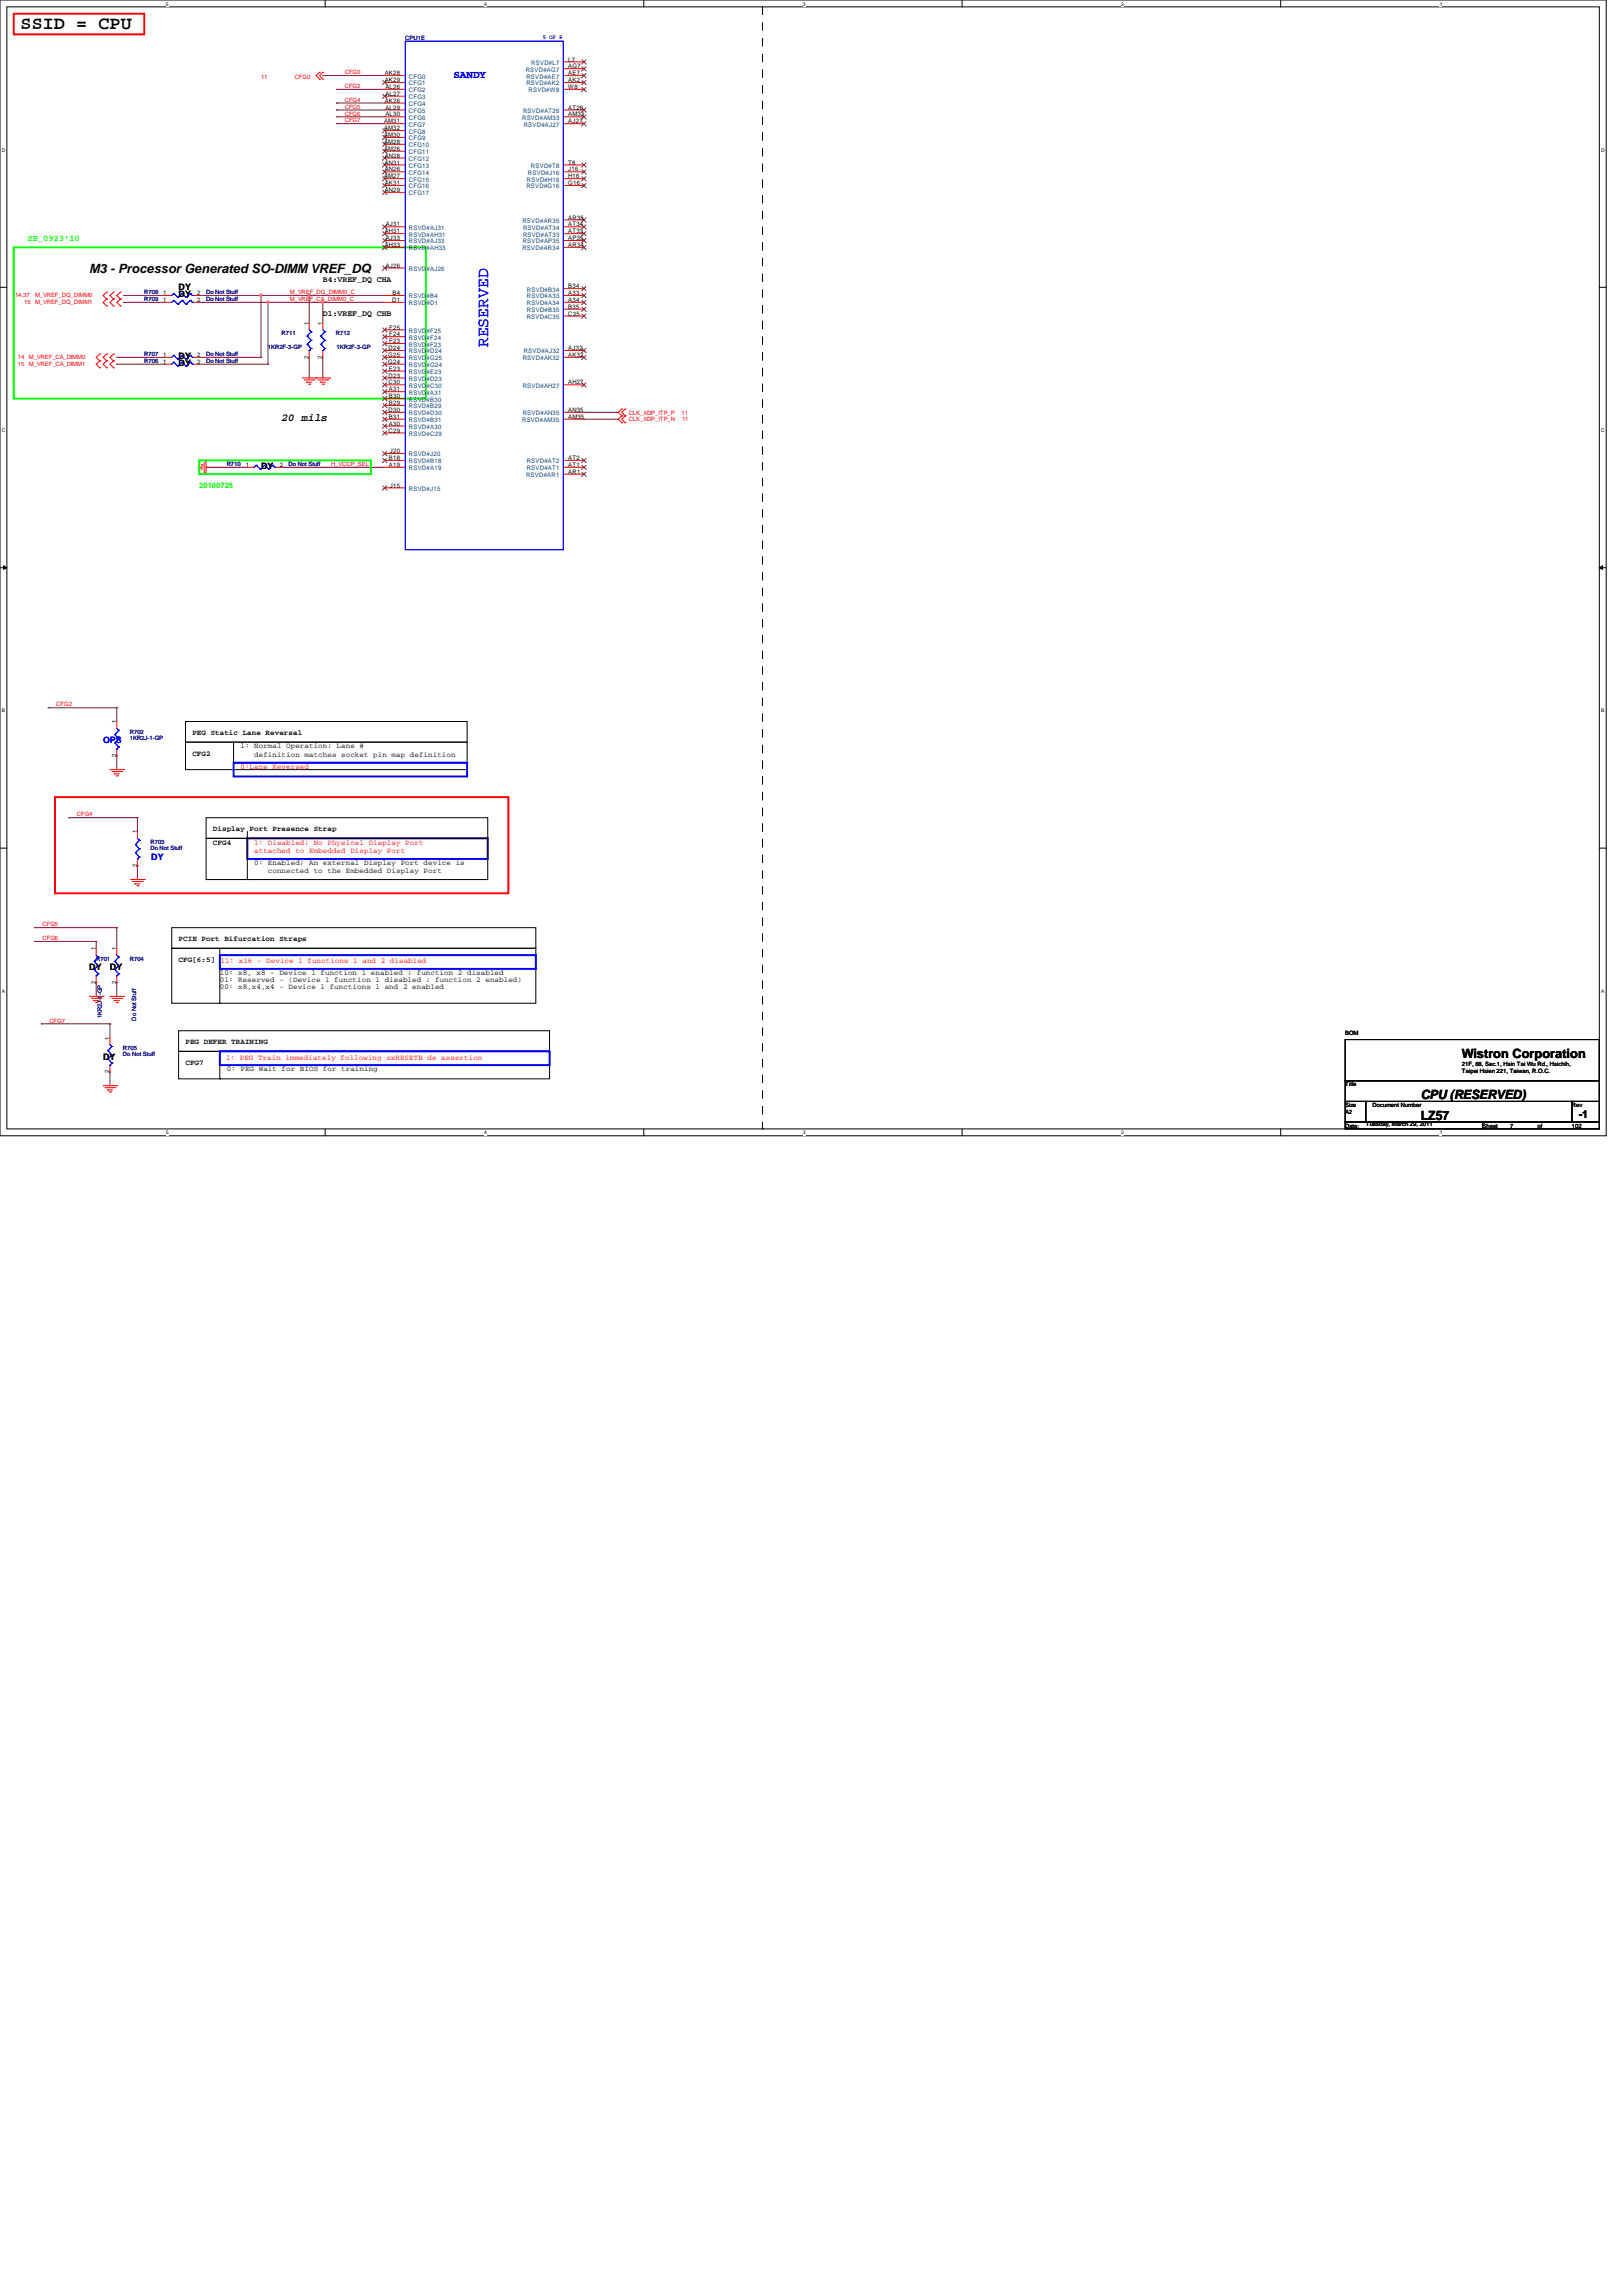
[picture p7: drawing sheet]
<svg xmlns="http://www.w3.org/2000/svg" width="210mm" height="297mm" viewBox="0 0 210 297" stroke-linecap="round" stroke-linejoin="round" font-family="sans-serif">
<defs><g id="words">
<text font-size="2.4" x="2.7" y="3.7">SSID = CPU</text>
<text font-size="2.1" fill="#00f" x="63.2" y="44.9" transform="rotate(-90 63.2 44.9)">RESERVED</text>
<g font-size="1.7">
<text x="11.6" y="35.3">M3 - Processor Generated SO-DIMM VREF_DQ</text>
<text x="189.2" y="136.9">Wistron Corporation</text>
<text x="183.9" y="142.2">CPU (RESERVED)</text>
<text x="183.9" y="144.9">LZ57</text>
</g>
<text font-size="1.4" fill="#00f" x="58.7" y="10">SANDY</text>
<g font-size="1.4">
<text x="36.4" y="54.5">20 mils</text>
<text x="204.3" y="144.7">-1</text>
</g>
<text font-size="1.1" fill="#0f0" x="3.6" y="31.2">SB_0923'10</text>
<g font-size="1.1">
<text x="23.1" y="37.5">DY</text>
<text x="23.1" y="38.4">DY</text>
<text x="41.8" y="36.4">B4:VREF_DQ CHA</text>
<text x="41.8" y="40.9">D1:VREF_DQ CHB</text>
<text x="23.1" y="46.4">DY</text>
<text x="23.1" y="47.3">DY</text>
<text x="33.8" y="60.6">DY</text>
<text x="11.6" y="125.5">DY</text>
<text x="14.2" y="125.5">DY</text>
<text x="13.3" y="137.1">DY</text>
</g>
<g font-size="1.1" fill="#00f">
<text x="13.3" y="96.2">OPS</text>
<text x="19.6" y="111.3">DY</text>
</g>
<text font-size="1" fill="#0f0" x="25.8" y="63.2">20100725</text>
<g font-size="1">
<text x="24.9" y="95.1">PEG Static Lane Reversal</text>
<text x="24.9" y="97.7">CFG2</text>
<text x="31.1" y="96.8">1: Normal Operation; Lane #</text>
<text x="32.9" y="97.9">definition matches socket pin map definition</text>
<text x="27.6" y="107.5">Display Port Presence Strap</text>
<text x="27.6" y="109.3">CFG4</text>
<text x="32.9" y="111.9">0: Enabled; An external Display Port device is</text>
<text x="34.7" y="113">connected to the Embedded Display Port</text>
<text x="23.1" y="124.4">CFG[6:5]</text>
<text x="23.1" y="121.8">PCIE Port Bifurcation Straps</text>
<text x="28.4" y="126.2">10: x8, x8 - Device 1 function 1 enabled ; function 2 disabled</text>
<text x="28.4" y="127">01: Reserved - (Device 1 function 1 disabled ; function 2 enabled)</text>
<text x="28.4" y="127.9">00: x8,x4,x4 - Device 1 functions 1 and 2 enabled</text>
<text x="24" y="137.8">CFG7</text>
<text x="24" y="135.1">PEG DEFER TRAINING</text>
<text x="29.3" y="138.6">0: PEG Wait for BIOS for training</text>
</g>
<g font-size="1" fill="#f00">
<text x="31.1" y="99.5">0:Lane Reversed</text>
<text x="32.9" y="109.3">1: Disabled; No Physical Display Port</text>
<text x="32.9" y="110.3">attached to Embedded Display Port</text>
<text x="28.5" y="124.5">11: x16 - Device 1 functions 1 and 2 disabled</text>
<text x="29.3" y="137.2">1: PEG Train immediately following xxRESETB de assertion</text>
</g>
<g font-size=".8" fill="#000080">
<text x="52.5" y="5.2">CPU1E</text>
<text x="18.7" y="38.1">R708</text>
<text x="18.7" y="38.9">R709</text>
<text x="26.7" y="38.1">Do Not Stuff</text>
<text x="26.7" y="38.9">Do Not Stuff</text>
<text x="18.7" y="46.1">R707</text>
<text x="18.7" y="46.9">R706</text>
<text x="26.7" y="46.1">Do Not Stuff</text>
<text x="26.7" y="46.9">Do Not Stuff</text>
<text x="34.7" y="45.2">1KR2F-3-GP</text>
<text x="36.4" y="43.4">R711</text>
<text x="43.5" y="43.4">R712</text>
<text x="43.6" y="45.2">1KR2F-3-GP</text>
<text x="29.3" y="60.3">R710</text>
<text x="37.3" y="60.3">Do Not Stuff</text>
<text x="16.8" y="95">R702</text>
<text x="16.8" y="95.8">1KR2J-1-GP</text>
<text x="19.5" y="109.2">R703</text>
<text x="19.5" y="110">Do Not Stuff</text>
<text x="12.4" y="124.3">R701</text>
<text x="16.8" y="124.3">R704</text>
<text x="13.2" y="131.7" transform="rotate(-90 13.2 131.7)">1KR2J-1-GP</text>
<text x="15.9" y="135.8">R705</text>
<text x="15.9" y="136.7">Do Not Stuff</text>
<text x="17.6" y="132" transform="rotate(-90 17.6 132)">Do Not Stuff</text>
</g>
<text font-size=".8" fill="#00f" x="70.2" y="5.1">5 OF 9</text>
<g font-size=".8" fill="#f00">
<text x="33.8" y="10.2">11</text>
<text x="38.1" y="10.2">CFG0</text>
<text x="44.6" y="9.6">CFG0</text>
<text x="44.6" y="11.4">CFG2</text>
<text x="44.6" y="13.2">CFG4</text>
<text x="44.6" y="14.1">CFG5</text>
<text x="44.6" y="14.9">CFG6</text>
<text x="44.6" y="15.8">CFG7</text>
<text x="1.9" y="38.4">14,37</text>
<text x="3.1" y="39.3">15</text>
<text x="4.5" y="39.3">M_VREF_DQ_DIMM1</text>
<text x="4.5" y="38.4">M_VREF_DQ_DIMM0</text>
<text x="37.5" y="38.1">M_VREF_DQ_DIMM0_C</text>
<text x="37.5" y="38.9">M_VREF_CA_DIMM0_C</text>
<text x="2.3" y="47.3">15</text>
<text x="2.3" y="46.4">14</text>
<text x="3.7" y="47.3">M_VREF_CA_DIMM1</text>
<text x="3.7" y="46.4">M_VREF_CA_DIMM0</text>
<text x="81.4" y="53.6">CLK_XDP_ITP_P</text>
<text x="88.2" y="53.6">11</text>
<text x="81.4" y="54.5">CLK_XDP_ITP_N</text>
<text x="88.3" y="54.5">11</text>
<text x="42.8" y="60.3">H_VCCP_SEL</text>
<text x="7.3" y="91.4">CFG2</text>
<text x="9.9" y="105.6">CFG4</text>
<text x="5.5" y="119.8">CFG5</text>
<text x="5.5" y="121.6">CFG6</text>
<text x="6.4" y="132.3">CFG7</text>
</g>
<g font-size=".8">
<text x="49.8" y="9.7">AK28</text>
<text x="49.8" y="10.6">AK29</text>
<text x="49.9" y="11.5">AL26</text>
<text x="73.5" y="9.7">AE7</text>
<text x="73.5" y="10.6">AK2</text>
<text x="73.5" y="8">L7</text>
<text x="73.5" y="8.8">AG7</text>
<text x="73.5" y="11.5">W8</text>
<text x="49.7" y="16">AM31</text>
<text x="49.7" y="16.8">AM32</text>
<text x="49.7" y="17.7">AM30</text>
<text x="49.8" y="13.3">AK26</text>
<text x="49.9" y="12.4">AL27</text>
<text x="49.9" y="14.2">AL29</text>
<text x="49.9" y="15.1">AL30</text>
<text x="73.5" y="15.1">AM33</text>
<text x="73.5" y="16">AJ27</text>
<text x="73.5" y="14.2">AT26</text>
<text x="49.7" y="18.6">AM28</text>
<text x="49.7" y="19.5">AM26</text>
<text x="49.7" y="23.1">AM27</text>
<text x="49.8" y="20.4">AN28</text>
<text x="49.8" y="21.3">AN31</text>
<text x="49.8" y="22.2">AN26</text>
<text x="49.8" y="24">AK31</text>
<text x="73.5" y="22.2">J16</text>
<text x="73.5" y="23.1">H16</text>
<text x="73.5" y="24">G16</text>
<text x="73.5" y="21.3">T8</text>
<text x="49.8" y="24.8">AN29</text>
<text x="49.9" y="29.3">AJ31</text>
<text x="73.5" y="29.3">AT34</text>
<text x="73.5" y="28.4">AR35</text>
<text x="49.8" y="30.2">AH31</text>
<text x="49.8" y="32">AH33</text>
<text x="49.9" y="34.6">AJ26</text>
<text x="49.9" y="31.1">AJ33</text>
<text x="73.5" y="30.2">AT33</text>
<text x="73.5" y="32">AR34</text>
<text x="73.5" y="31.1">AP35</text>
<text x="21.1" y="38.2">1</text>
<text x="21.1" y="39.1">1</text>
<text x="25.5" y="38.2">2</text>
<text x="25.5" y="39.1">2</text>
<text x="50.8" y="39.1">D1</text>
<text x="50.8" y="38.2">B4</text>
<text x="73.5" y="37.3">B34</text>
<text x="73.5" y="38.2">A33</text>
<text x="73.5" y="39.1">A34</text>
<text x="73.5" y="40">B35</text>
<text x="73.5" y="40.9">C35</text>
<text x="21.1" y="46.2">1</text>
<text x="21.1" y="47.1">1</text>
<text x="25.5" y="46.2">2</text>
<text x="25.5" y="47.1">2</text>
<text x="40" y="46.4" transform="rotate(-90 40 46.4)">2</text>
<text x="40" y="42" transform="rotate(-90 40 42)">1</text>
<text x="41.7" y="46.4" transform="rotate(-90 41.7 46.4)">2</text>
<text x="41.7" y="42" transform="rotate(-90 41.7 42)">1</text>
<text x="50.2" y="46.2">G25</text>
<text x="50.2" y="47.1">G24</text>
<text x="50.3" y="45.3">D24</text>
<text x="50.3" y="48">E23</text>
<text x="50.4" y="42.6">F25</text>
<text x="50.4" y="43.5">F24</text>
<text x="50.4" y="44.4">F23</text>
<text x="73.5" y="45.3">AJ32</text>
<text x="73.5" y="46.2">AK32</text>
<text x="50.3" y="49.7">C30</text>
<text x="50.3" y="48.9">D23</text>
<text x="50.3" y="53.3">D30</text>
<text x="50.3" y="50.6">A31</text>
<text x="50.3" y="51.5">B30</text>
<text x="50.3" y="52.4">B29</text>
<text x="73.5" y="49.7">AH27</text>
<text x="73.5" y="53.3">AN35</text>
<text x="50.3" y="56">C29</text>
<text x="50.3" y="55.1">A30</text>
<text x="50.3" y="54.2">B31</text>
<text x="50.3" y="59.5">B18</text>
<text x="50.5" y="58.6">J20</text>
<text x="73.5" y="59.5">AT2</text>
<text x="73.5" y="54.2">AM35</text>
<text x="31.8" y="60.4">1</text>
<text x="36.2" y="60.4">2</text>
<text x="50.3" y="60.4">A19</text>
<text x="50.5" y="63.1">J15</text>
<text x="73.5" y="60.4">AT1</text>
<text x="73.5" y="61.3">AR1</text>
<text x="15.1" y="93.6" transform="rotate(-90 15.1 93.6)">1</text>
<text x="15.1" y="98" transform="rotate(-90 15.1 98)">2</text>
<text x="17.7" y="107.8" transform="rotate(-90 17.7 107.8)">1</text>
<text x="17.7" y="112.2" transform="rotate(-90 17.7 112.2)">2</text>
<text x="12.4" y="122.9" transform="rotate(-90 12.4 122.9)">1</text>
<text x="15.1" y="122.9" transform="rotate(-90 15.1 122.9)">1</text>
<text x="12.4" y="127.3" transform="rotate(-90 12.4 127.3)">2</text>
<text x="15.1" y="127.3" transform="rotate(-90 15.1 127.3)">2</text>
<text x="14.2" y="134.5" transform="rotate(-90 14.2 134.5)">1</text>
<text x="174.1" y="133.9">BOM</text>
<text x="189.2" y="137.9">21F, 88, Sec.1, Hsin Tai Wu Rd., Hsichih,</text>
<text x="14.2" y="138.9" transform="rotate(-90 14.2 138.9)">2</text>
<text x="174.1" y="140.5">Title</text>
<text x="174.1" y="143.2">Size</text>
<text x="177.6" y="143.2">Document Number</text>
<text x="189.2" y="138.8">Taipei Hsien 221, Taiwan, R.O.C.</text>
<text x="203.4" y="143.2">Rev</text>
<text x="174.1" y="145.9">Date:</text>
<text x="174.1" y="144.1">A2</text>
<text x="176.7" y="145.7">Tuesday, March 29, 2011</text>
<text x="191.9" y="145.9">Sheet</text>
<text x="195.4" y="145.9">7</text>
<text x="199" y="145.9">of</text>
<text x="203.4" y="145.9">102</text>
</g>
<g font-size=".8" fill="#004080">
<text x="52.9" y="10.2">CFG0</text>
<text x="52.9" y="11">CFG1</text>
<text x="52.9" y="11.9">CFG2</text>
<text x="68" y="9.3">RSVD#AG7</text>
<text x="68.1" y="10.2">RSVD#AE7</text>
<text x="68.1" y="11">RSVD#AK2</text>
<text x="68.4" y="11.9">RSVD#W8</text>
<text x="68.7" y="8.4">RSVD#L7</text>
<text x="52.9" y="12.8">CFG3</text>
<text x="52.9" y="13.7">CFG4</text>
<text x="52.9" y="14.6">CFG5</text>
<text x="52.9" y="15.5">CFG6</text>
<text x="52.9" y="16.4">CFG7</text>
<text x="52.9" y="17.3">CFG8</text>
<text x="67.6" y="15.5">RSVD#AM33</text>
<text x="67.7" y="14.6">RSVD#AT26</text>
<text x="67.8" y="16.4">RSVD#AJ27</text>
<text x="52.9" y="18.2">CFG9</text>
<text x="52.9" y="19.1">CFG10</text>
<text x="52.9" y="19.9">CFG11</text>
<text x="52.9" y="20.8">CFG12</text>
<text x="52.9" y="21.7">CFG13</text>
<text x="52.9" y="22.6">CFG14</text>
<text x="52.9" y="23.5">CFG15</text>
<text x="68.2" y="23.5">RSVD#H16</text>
<text x="68.3" y="22.6">RSVD#J16</text>
<text x="68.7" y="21.7">RSVD#T8</text>
<text x="52.9" y="24.4">CFG16</text>
<text x="52.9" y="25.3">CFG17</text>
<text x="52.9" y="29.7">RSVD#AJ31</text>
<text x="67.6" y="28.8">RSVD#AR35</text>
<text x="67.7" y="29.7">RSVD#AT34</text>
<text x="68.1" y="24.4">RSVD#G16</text>
<text x="52.9" y="35.1">RSVD#AJ26</text>
<text x="52.9" y="30.6">RSVD#AH31</text>
<text x="52.9" y="31.5">RSVD#AJ33</text>
<text x="52.9" y="32.4">RSVD#AH33</text>
<text x="67.6" y="32.4">RSVD#AR34</text>
<text x="67.6" y="31.5">RSVD#AP35</text>
<text x="67.7" y="30.6">RSVD#AT33</text>
<text x="52.9" y="38.6">RSVD#B4</text>
<text x="52.9" y="39.5">RSVD#D1</text>
<text x="68.2" y="41.3">RSVD#C35</text>
<text x="68.2" y="37.7">RSVD#B34</text>
<text x="68.2" y="38.6">RSVD#A33</text>
<text x="68.2" y="39.5">RSVD#A34</text>
<text x="68.2" y="40.4">RSVD#B35</text>
<text x="52.9" y="43.1">RSVD#F25</text>
<text x="52.9" y="43.9">RSVD#F24</text>
<text x="52.9" y="45.7">RSVD#D24</text>
<text x="52.9" y="46.6">RSVD#G25</text>
<text x="52.9" y="47.5">RSVD#G24</text>
<text x="52.9" y="44.8">RSVD#F23</text>
<text x="67.6" y="46.6">RSVD#AK32</text>
<text x="67.8" y="45.7">RSVD#AJ32</text>
<text x="52.9" y="50.2">RSVD#C30</text>
<text x="52.9" y="49.3">RSVD#D23</text>
<text x="52.9" y="51.1">RSVD#A31</text>
<text x="52.9" y="51.9">RSVD#B30</text>
<text x="52.9" y="53.7">RSVD#D30</text>
<text x="52.9" y="52.8">RSVD#B29</text>
<text x="52.9" y="48.4">RSVD#E23</text>
<text x="67.6" y="50.2">RSVD#AH27</text>
<text x="67.6" y="53.7">RSVD#AN35</text>
<text x="52.9" y="55.5">RSVD#A30</text>
<text x="52.9" y="54.6">RSVD#B31</text>
<text x="52.9" y="56.4">RSVD#C29</text>
<text x="52.9" y="59.1">RSVD#J20</text>
<text x="52.9" y="59.9">RSVD#B18</text>
<text x="67.6" y="54.6">RSVD#AM35</text>
<text x="68.2" y="59.9">RSVD#AT2</text>
<text x="52.9" y="63.5">RSVD#J15</text>
<text x="52.9" y="60.8">RSVD#A19</text>
<text x="68.1" y="61.7">RSVD#AR1</text>
<text x="68.2" y="60.8">RSVD#AT1</text>
</g>
<g font-size=".6">
<text x="21.5" y=".7">5</text>
<text x="62.7" y=".7">4</text>
<text x="103.9" y=".7">3</text>
<text x="145.1" y=".7">2</text>
<text x="186.3" y=".7">1</text>
<text x=".3" y="19.6">D</text>
<text x="207.2" y="19.6">D</text>
<text x=".3" y="55.9">C</text>
<text x="207.2" y="55.9">C</text>
<text x=".3" y="92.2">B</text>
<text x="207.2" y="92.2">B</text>
<text x=".3" y="128.4">A</text>
<text x="207.2" y="128.4">A</text>
<text x="21.5" y="146.8">5</text>
<text x="62.7" y="146.8">4</text>
<text x="103.9" y="146.8">3</text>
<text x="145.1" y="146.8">2</text>
<text x="186.3" y="146.8">1</text>
</g>
</g></defs>
<path d="M0 0h207.9v146.9h-207.9zM.9 .9h206.1v145.1h-206.1z" fill="none" stroke="#000" stroke-width=".13"/>
<g fill="#fff">
<path d="M21.5 .1h.3v.7h-.3z"/>
<path d="M21.5 146.2h.3v.7h-.3z"/>
</g>
<path d="M42.1 0v.9M42.1 146v.9" fill="none" stroke="#000" stroke-width=".13"/>
<g fill="#fff">
<path d="M62.7 .1h.3v.7h-.3z"/>
<path d="M62.7 146.2h.3v.7h-.3z"/>
</g>
<path d="M83.3 0v.9M83.3 146v.9" fill="none" stroke="#000" stroke-width=".13"/>
<g fill="#fff">
<path d="M103.9 .1h.3v.7h-.3z"/>
<path d="M103.9 146.2h.3v.7h-.3z"/>
</g>
<path d="M124.5 0v.9M124.5 146v.9" fill="none" stroke="#000" stroke-width=".13"/>
<g fill="#fff">
<path d="M145.1 .1h.3v.7h-.3z"/>
<path d="M145.1 146.2h.3v.7h-.3z"/>
</g>
<path d="M165.7 0v.9M165.7 146v.9" fill="none" stroke="#000" stroke-width=".13"/>
<g fill="#fff">
<path d="M186.3 .1h.3v.7h-.3z"/>
<path d="M186.3 146.2h.3v.7h-.3z"/>
<path d="M.3 19h.4v.7h-.4z"/>
<path d="M207.2 19h.5v.7h-.5z"/>
<path d="M.3 55.3h.4v.7h-.4z"/>
<path d="M207.2 55.3h.5v.7h-.5z"/>
</g>
<path d="M0 37.2h.9M207 37.2h.9" fill="none" stroke="#000" stroke-width=".13"/>
<g fill="#fff">
<path d="M.3 91.6h.4v.7h-.4z"/>
<path d="M207.2 91.6h.4v.7h-.4z"/>
</g>
<path d="M0 73.4h.9M.5 73.2l.4 .2-.4 .3zM207 73.4l.4-.2v.5zM207 73.4h.9" fill="none" stroke="#000" stroke-width=".13"/>
<path d="M.5 73.2l.4 .2-.4 .3zM207 73.4l.4-.2v.5z" fill="#000"/>
<g fill="#fff">
<path d="M.3 127.8h.3v.8h-.3z"/>
<path d="M207.2 127.8h.4v.8h-.4z"/>
</g>
<path d="M0 109.7h.9M207 109.7h.9" fill="none" stroke="#000" stroke-width=".13"/>
<g fill="none" stroke="#800040" stroke-width=".13">
<path d="M41.8 9.8h.1M41.8 9.8h8M43.6 13.3h.1M43.6 11.6h.1M43.6 14.2h.1M43.6 15.1h.1M43.6 16h.1M43.6 13.3h6.2M43.6 11.6h6.2M43.6 14.2h6.2M43.6 15.1h6.2M43.6 16h6.2"/>
<path d="M40 38.2h.1M40 38.2h9.8M75.6 53.3h.1M75.6 54.2h.1M75.6 53.3h4.4M75.6 54.2h4.4M26.7 60.5h.1M26.7 60.5h5.3M36.4 60.5h.1M36.4 60.5h13.4M6.2 91.6h.1M6.2 91.6h8.9"/>
<path d="M15.1 91.6h.1M15.1 97.8h.1M15.1 91.6v1.7M15.1 97.8v1.8M8.9 105.8h.1M8.9 105.8h8.9M17.8 105.8h.1M17.8 112h.1M17.8 105.8v1.8M17.8 112v1.8M4.4 121.8h.1M4.4 120h.1"/>
<path d="M4.4 121.8h8M4.4 120h10.7M5.3 132.5h.1M5.3 132.5h8.9M12.4 121.8h.1M12.4 127.1h.1M12.4 121.8v.9M12.4 127.1v1.8M14.2 132.5h.1M14.2 138.7h.1M14.2 132.5v1.7M14.2 138.7v1.8"/>
<path d="M15.1 120h.1M15.1 127.1h.1M15.1 120v2.7M15.1 127.1v1.8"/>
</g>
<path d="M39.9 38.1h.2v.2h-.2z" fill-rule="evenodd" fill="#f0f"/>
<path d="M39.9 38.1h.2v.2h-.2z" fill="none" stroke="#f0f" stroke-width=".13"/>
<g fill="none" stroke="#800040" stroke-width=".13">
<path d="M16 38.2h.1M16 39.1h.1M16 38.2h5.3M16 39.1h5.3M40 38.2h.1M40 38.2v3.6M41.8 39.1h.1M41.8 39.1h8M15.1 46.2h.1M15.1 47.1h.1M15.1 46.2h6.2M15.1 47.1h6.2"/>
<path d="M25.8 46.2h8M25.8 47.1h8.9M33.8 46.2h.1M34.7 47.1h.1M40 48.9h.1M40 46.2v2.7M41.8 48.9h.1M41.8 46.2v2.7"/>
</g>
<path d="M41.6 39h.3v.2h-.3z" fill-rule="evenodd" fill="#f0f"/>
<path d="M41.6 39h.3v.2h-.3z" fill="none" stroke="#f0f" stroke-width=".13"/>
<path d="M33.8 38.2h.1M33.8 38.2h6.2" fill="none" stroke="#800040" stroke-width=".13"/>
<path d="M33.6 38.1h.3v.2h-.3z" fill-rule="evenodd" fill="#f0f"/>
<path d="M33.6 38.1h.3v.2h-.3z" fill="none" stroke="#f0f" stroke-width=".13"/>
<path d="M25.8 39.1h.1M25.8 38.2h.1M25.8 39.1h16M25.8 38.2h8M33.8 38.2h.1M33.8 38.2v8M34.7 39.1h.1M34.7 39.1v8M41.8 39.1h.1M41.8 39.1v2.7" fill="none" stroke="#800040" stroke-width=".13"/>
<path d="M34.5 39h.2v.2h-.2z" fill-rule="evenodd" fill="#f0f"/>
<path d="M34.5 39h.2v.2h-.2z" fill="none" stroke="#f0f" stroke-width=".13"/>
<g fill="none" stroke="#f00" stroke-width=".13">
<path d="M41.4 9.4h.1M41.4 10.2h.1M41.4 9.4l-.5 .4 .5 .4M41.8 9.4h.1M41.8 10.2h.1M41.8 9.4l-.4 .4 .4 .4M49.8 9.8h2.7M49.8 10.7h2.7M49.8 11.6h2.7M49.8 12.4h2.7M49.8 13.3h2.7M49.8 14.2h2.7"/>
<path d="M49.8 15.1h2.7M49.8 16h2.7M49.8 16.9h2.7M49.8 17.8h2.7M49.8 18.7h2.7M49.8 19.6h2.7M72.9 9.8h2.7M72.9 10.7h2.7M72.9 11.6h2.7M72.9 14.2h2.7M72.9 15.1h2.7M72.9 16h2.7"/>
<path d="M72.9 8h2.7M72.9 8.9h2.7M13.8 39.6h.1M13.8 38.7h.1M13.8 37.8h.1M13.8 37.8l-.5 .4 .5 .5M13.8 38.7l-.5 .4 .5 .5M14.7 38.7h.1M14.7 39.6h.1M14.7 37.8h.1M14.7 38.7l-.5 .4 .5 .5M14.7 37.8l-.5 .4 .5 .5"/>
<path d="M15.6 39.6h.1M15.6 38.7h.1M15.6 37.8h.1M15.6 38.7l-.5 .4 .5 .5M15.6 37.8l-.5 .4 .5 .5M21.3 38.2h.9M21.3 39.1h.9M24.9 38.2h.9M24.9 39.1h.9M49.8 38.2h2.7M49.8 20.4h2.7M49.8 21.3h2.7"/>
<path d="M49.8 22.2h2.7M49.8 23.1h2.7M49.8 24h2.7M49.8 24.9h2.7M49.8 29.3h2.7M49.8 30.2h2.7M49.8 32h2.7M49.8 39.1h2.7M49.8 31.1h2.7M49.8 34.7h2.7M72.9 38.2h2.7M72.9 21.3h2.7"/>
<path d="M72.9 22.2h2.7M72.9 23.1h2.7M72.9 24h2.7M72.9 29.3h2.7M72.9 28.4h2.7M72.9 30.2h2.7M72.9 32h2.7M72.9 37.3h2.7M72.9 39.1h2.7M72.9 31.1h2.7M12.9 47.6h.1M12.9 46.7h.1"/>
<path d="M12.9 45.8h.1M12.9 45.8l-.5 .4 .5 .5M12.9 46.7l-.5 .4 .5 .5M13.8 46.7h.1M13.8 47.6h.1M13.8 45.8h.1M13.8 46.7l-.5 .4 .5 .5M13.8 45.8l-.5 .4 .5 .5M14.7 47.6h.1M14.7 46.7h.1M14.7 45.8h.1M14.7 46.7l-.5 .4 .5 .5"/>
<path d="M14.7 45.8l-.5 .4 .5 .5M21.3 46.2h.9M21.3 47.1h.9M24.9 46.2h.9M24.9 47.1h.9M26.4 59.8v1.3M26.7 59.6v1.7M39.1 48.9h3.6M39.4 49.1h1.2M39.7 49.4h.1M39.7 49.4h.6M39.9 49.7h.2"/>
<path d="M40 41.8v.9M40 45.3v.9M40.1 49.7h.1M40.6 49.1h.1M40.9 48.9h.1M41.1 49.1h1.3M41.4 49.4h.1M41.4 49.4h.7M41.7 49.7h.2M41.8 41.8v.9M41.8 45.3v.9M41.9 49.7h.1"/>
<path d="M42.4 49.1h.1M42.7 48.9h.1M49.8 48.9h2.7M49.8 46.2h2.7M49.8 47.1h2.7M49.8 59.6h2.7M49.8 45.3h2.7M49.8 49.8h2.7M49.8 50.7h2.7M49.8 51.6h2.7M49.8 53.3h2.7M49.8 52.5h2.7"/>
<path d="M49.8 55.1h2.7M49.8 54.2h2.7M49.8 56h2.7M49.8 58.7h2.7M49.8 42.7h2.7M49.8 43.6h2.7M49.8 48h2.7M49.8 44.4h2.7M72.9 46.2h2.7M72.9 59.6h2.7M72.9 40h2.7M72.9 40.9h2.7"/>
<path d="M72.9 45.3h2.7M72.9 49.8h2.7M72.9 53.3h2.7M72.9 54.2h2.7M80.5 52.9h.1M80.5 53.8h.1M80.5 54.7h.1M80.5 52.9l-.5 .4 .5 .5M80.5 53.8l-.5 .4 .5 .5M80.9 53.8h.1M80.9 52.9h.1M80.9 54.7h.1"/>
<path d="M80.9 52.9l-.4 .4 .4 .5M80.9 53.8l-.4 .4 .4 .5M25.9 60.5h.1M25.9 60.4v.1M26.1 60.1h.1M26.1 60.1v.7M26.4 61.1h.1M26.7 61.3h.1M32 60.5h.9M35.6 60.5h.8M49.8 60.5h2.7M49.8 63.1h2.7"/>
<path d="M72.9 60.5h2.7M72.9 61.3h2.7M14.2 99.6h1.8M14.5 99.8h1.2M15.1 93.3v.9M15.1 96.9v.9M15.7 99.8h.1M16 99.6h.1M14.8 100.1h.1M14.8 100.1h.7M15 100.4h.2M15.2 100.4h.1"/>
<path d="M16.9 113.8h1.8M17.1 114h1.3M17.4 114.3h.1M17.4 114.3h.7M17.7 114.6h.2M17.8 107.6v.9M17.8 111.1v.9M17.9 114.6h.1M18.4 114h.1M18.7 113.8h.1M11.6 128.9h1.7M11.8 129.2h1.3"/>
<path d="M12.1 129.5h.1M12.1 129.5h.7M12.4 129.7h.1M12.4 122.7v.9M12.4 126.2v.9M12.5 129.7h.1M13.1 129.2h.1M13.3 128.9h.1M14.2 128.9h1.8M14.2 134.2v.9M14.2 137.8v.9M14.5 129.2h1.2"/>
<path d="M14.8 129.5h.1M14.8 129.5h.7M15 129.7h.2M15.1 122.7v.9M15.1 126.2v.9M15.2 129.7h.1M15.7 129.2h.1M16 128.9h.1M13.3 140.5h1.8M13.6 140.7h1.3M13.9 141h.1M13.9 141h.7"/>
<path d="M14.1 141.3h.2M14.3 141.3h.1M14.9 140.7h.1M15.1 140.5h.1"/>
</g>
<g fill="none" stroke="#000" stroke-width=".13">
<path d="M24 96h36.5v3.6h-36.5zM24 93.3h36.5v2.7h-36.5zM30.2 99.6h.1M30.2 96v3.6M26.7 108.5h36.4v5.3h-36.4zM26.7 105.8h36.4v2.7h-36.4zM32 113.8h.1M32 107.6v6.2M22.2 120h47.1v2.7h-47.1zM22.2 122.7h47.1v7.1h-47.1zM23.1 133.3h48v2.7h-48zM23.1 136h48v3.6h-48z"/>
<path d="M28.4 129.8h.1M28.4 139.6h.1M28.4 122.7v7.1M28.4 136v3.6M174.1 134.5h32.9v5.3h-32.9zM174.1 139.8h32.9v2.7h-32.9zM174.1 142.5h2.6v2.7h-2.6zM174.1 145.2h17.8v.8h-17.8zM176.7 142.5h26.7v2.7h-26.7zM191.9 145.2h15.1v.8h-15.1zM203.4 142.5h3.6v2.7h-3.6z"/>
</g>
<path d="M1.8 1.8h16.9v2.6h-16.9zM7.1 103.1h58.7v12.5h-58.7z" fill="none" stroke="#f00" stroke-width=".25"/>
<path d="M30.2 98.7h30.3v1.8h-30.3zM32 108.5h31.1v2.6h-31.1zM28.4 123.6h40.9v1.7h-40.9zM28.4 136h42.7v1.8h-42.7z" fill="none" stroke="#00f" stroke-width=".25"/>
<path d="M98.7 .9v145.1M98.7 146h.1" fill="none" stroke="#000" stroke-width=".13" stroke-dasharray="1 1 1 1 1 1 1 1"/>
<path d="M1.8 32h53.3v19.6h-53.3zM25.8 59.6h22.2v1.7h-22.2z" fill="none" stroke="#0f0" stroke-width=".25"/>
<g fill="none" stroke="#00f" stroke-width=".13">
<path d="M52.5 5.3h20.4v65.8h-20.4zM22.5 38h.1M22.5 38.9h.1M22.5 38l-.3 .2M22.5 38l.5 .5M22.5 38.9l-.3 .2M22.5 38.9l.5 .5M23 38.5h.1M23 39.4h.1M23.6 38h.1M23.6 38.9h.1M23.6 38l-.6 .5"/>
<path d="M23.6 38l.5 .5M23.6 38.9l-.6 .5M23.6 38.9l.5 .5M24.1 38.5h.1M24.1 39.4h.1M24.6 38h.1M24.6 38.9h.1M24.6 38l-.5 .5M24.6 38l.3 .2M24.6 38.9l-.5 .5M24.6 38.9l.3 .2M24.9 38.2h.1"/>
<path d="M24.9 39.1h.1M22.5 46h.1M22.5 46.9h.1M22.5 46l-.3 .2M22.5 46l.5 .5M22.5 46.9l-.3 .2M22.5 46.9l.5 .5M23 46.5h.1M23 47.4h.1M23.6 46h.1M23.6 46.9h.1M23.6 46l-.6 .5"/>
<path d="M23.6 46l.5 .5M23.6 46.9l-.6 .5M23.6 46.9l.5 .5M24.1 46.5h.1M24.1 47.4h.1M24.6 46h.1M24.6 46.9h.1M24.6 46l-.5 .5M24.6 46l.3 .2M24.6 46.9l-.5 .5M24.6 46.9l.3 .2M24.9 46.2h.1"/>
<path d="M24.9 47.1h.1M39.8 43.5h.1M39.8 44.5h.1M39.8 43.5l.5 .5M39.8 44.5l.5 .6M40 45.3h.1M40 42.7l.3 .2M40.3 42.9h.1M40.3 44h.1M40.3 45.1h.1M40.3 42.9l-.5 .6M40.3 44l-.5 .5"/>
<path d="M40.3 45.1l-.3 .2M41.5 43.5h.1M41.5 44.5h.1M41.5 43.5l.5 .5M41.5 44.5l.5 .6M41.8 45.3h.1M41.8 42.7l.2 .2M42 42.9h.1M42 44h.1M42 45.1h.1M42 42.9l-.5 .6M42 44l-.5 .5"/>
<path d="M42 45.1l-.2 .2M33.1 60.2h.1M33.1 60.2l-.2 .3M33.1 60.2l.6 .5M33.7 60.7h.1M34.2 60.2h.1M34.2 60.2l-.5 .5M34.2 60.2l.6 .5M34.8 60.7h.1M35.3 60.2h.1M35.3 60.2l-.5 .5M35.3 60.2l.3 .3"/>
<path d="M35.6 60.5h.1M14.9 95h.1M14.9 96.1h.1M14.9 95l.5 .6M14.9 96.1l.5 .5M15.1 96.9h.1M15.1 94.2l.3 .3M15.4 94.5h.1M15.4 95.6h.1M15.4 96.6h.1M15.4 94.5l-.5 .5M15.4 95.6l-.5 .5"/>
<path d="M15.4 96.6l-.3 .3M17.5 109.3h.1M17.5 110.3h.1M17.5 109.3l.5 .5M17.5 110.3l.5 .6M17.8 111.1h.1M17.8 108.5l.2 .2M18 108.7h.1M18 109.8h.1M18 110.9h.1M18 108.7l-.5 .6M18 109.8l-.5 .5"/>
<path d="M18 110.9l-.2 .2M12.2 124.4h.1M12.2 125.4h.1M12.2 124.4l.5 .5M12.2 125.4l.5 .6M12.4 126.2h.1M12.4 123.6l.3 .2M12.7 123.8h.1M12.7 124.9h.1M12.7 126h.1M12.7 123.8l-.5 .6M12.7 124.9l-.5 .5"/>
<path d="M12.7 126l-.3 .2M14 135.9h.1M14 137h.1M14 135.9l.5 .6M14 137l.5 .5M14.2 137.8h.1M14.2 135.1l.3 .3M14.5 135.4h.1M14.5 136.5h.1M14.5 137.5h.1M14.5 135.4l-.5 .5M14.5 136.5l-.5 .5"/>
<path d="M14.5 137.5l-.3 .3M14.9 124.4h.1M14.9 125.4h.1M14.9 124.4l.5 .5M14.9 125.4l.5 .6M15.1 126.2h.1M15.1 123.6l.3 .2M15.4 123.8h.1M15.4 124.9h.1M15.4 126h.1M15.4 123.8l-.5 .6M15.4 124.9l-.5 .5"/>
<path d="M15.4 126l-.3 .2"/>
</g>
<g fill="none" stroke="#804000" stroke-width=".13">
<path d="M49.5 10.4l.6 .6M49.5 12.2l.6 .5M49.5 16.6l.6 .6M49.5 17.5l.6 .6M49.5 18.4l.6 .6M49.5 19.3l.6 .6M50 10.4l-.5 .6M50 12.2l-.5 .5M50 16.6l-.5 .6M50 17.5l-.5 .6M50 18.4l-.5 .6M50 19.3l-.5 .6"/>
<path d="M75.3 14.9l.6 .5M75.3 15.7l.6 .6M75.3 9.5l.6 .6M75.3 10.4l.6 .6M75.3 7.7l.6 .6M75.3 8.6l.6 .6M75.3 11.3l.6 .6M75.3 14l.6 .5M75.8 14.9l-.5 .5M75.8 15.7l-.5 .6M75.8 9.5l-.5 .6M75.8 10.4l-.5 .6"/>
<path d="M75.8 7.7l-.5 .6M75.8 8.6l-.5 .6M75.8 11.3l-.5 .6M75.8 14l-.5 .5M49.5 20.2l.6 .5M49.5 21.1l.6 .5M49.5 22l.6 .5M49.5 22.9l.6 .5M49.5 23.7l.6 .6M49.5 24.6l.6 .6M49.5 34.4l.6 .6M49.5 29.1l.6 .5"/>
<path d="M49.5 30l.6 .5M49.5 30.9l.6 .5M49.5 31.7l.6 .6M50 20.2l-.5 .5M50 21.1l-.5 .5M50 22l-.5 .5M50 22.9l-.5 .5M50 23.7l-.5 .6M50 24.6l-.5 .6M50 34.4l-.5 .6M50 29.1l-.5 .5M50 30l-.5 .5"/>
<path d="M50 30.9l-.5 .5M50 31.7l-.5 .6M75.3 22l.6 .5M75.3 29.1l.6 .5M75.3 22.9l.6 .5M75.3 23.7l.6 .6M75.3 28.2l.6 .5M75.3 30l.6 .5M75.3 31.7l.6 .6M75.3 37.1l.6 .5M75.3 38l.6 .5M75.3 38.9l.6 .5"/>
<path d="M75.3 39.8l.6 .5M75.3 21.1l.6 .5M75.3 30.9l.6 .5M75.8 22l-.5 .5M75.8 29.1l-.5 .5M75.8 22.9l-.5 .5M75.8 23.7l-.5 .6M75.8 28.2l-.5 .5M75.8 30l-.5 .5M75.8 31.7l-.5 .6M75.8 37.1l-.5 .5M75.8 38l-.5 .5"/>
<path d="M75.8 38.9l-.5 .5M75.8 39.8l-.5 .5M75.8 21.1l-.5 .5M75.8 30.9l-.5 .5M49.5 49.5l.6 .6M49.5 48.6l.6 .6M49.5 50.4l.6 .6M49.5 51.3l.6 .6M49.5 53.1l.6 .5M49.5 52.2l.6 .5M49.5 54.9l.6 .5M49.5 54l.6 .5"/>
<path d="M49.5 55.8l.6 .5M49.5 58.4l.6 .6M49.5 42.4l.6 .6M49.5 43.3l.6 .6M49.5 45.1l.6 .5M49.5 46l.6 .5M49.5 46.9l.6 .5M49.5 47.8l.6 .5M49.5 59.3l.6 .6M49.5 44.2l.6 .5M50 54.9l-.5 .5M50 48.6l-.5 .6"/>
<path d="M50 49.5l-.5 .6M50 55.8l-.5 .5M50 50.4l-.5 .6M50 51.3l-.5 .6M50 53.1l-.5 .5M50 52.2l-.5 .5M50 54l-.5 .5M50 58.4l-.5 .6M50 46.9l-.5 .5M50 42.4l-.5 .6M50 43.3l-.5 .6M50 45.1l-.5 .5"/>
<path d="M50 46l-.5 .5M50 47.8l-.5 .5M50 59.3l-.5 .6M50 44.2l-.5 .5M75.3 59.3l.6 .6M75.3 40.6l.6 .6M75.3 45.1l.6 .5M75.3 46l.6 .5M75.3 49.5l.6 .6M75.8 59.3l-.5 .6M75.8 40.6l-.5 .6M75.8 45.1l-.5 .5"/>
<path d="M75.8 46l-.5 .5M75.8 49.5l-.5 .6M49.5 62.9l.6 .5M50 62.9l-.5 .5M75.3 60.2l.6 .5M75.3 61.1l.6 .5M75.8 60.2l-.5 .5M75.8 61.1l-.5 .5"/>
</g>
<path d="M39.9 38.1h.2v.2h-.2z" fill-rule="evenodd" fill="#f0f"/>
<path d="M39.9 38.1h.2v.2h-.2z" fill="none" stroke="#f0f" stroke-width=".13"/>
<path d="M41.6 39h.3v.2h-.3z" fill-rule="evenodd" fill="#f0f"/>
<path d="M41.6 39h.3v.2h-.3z" fill="none" stroke="#f0f" stroke-width=".13"/>
<path d="M33.6 38.1h.3v.2h-.3z" fill-rule="evenodd" fill="#f0f"/>
<path d="M33.6 38.1h.3v.2h-.3z" fill="none" stroke="#f0f" stroke-width=".13"/>
<path d="M34.5 39h.2v.2h-.2z" fill-rule="evenodd" fill="#f0f"/>
<path d="M34.5 39h.2v.2h-.2z" fill="none" stroke="#f0f" stroke-width=".13"/>
<use href="#words"/>
</svg>
